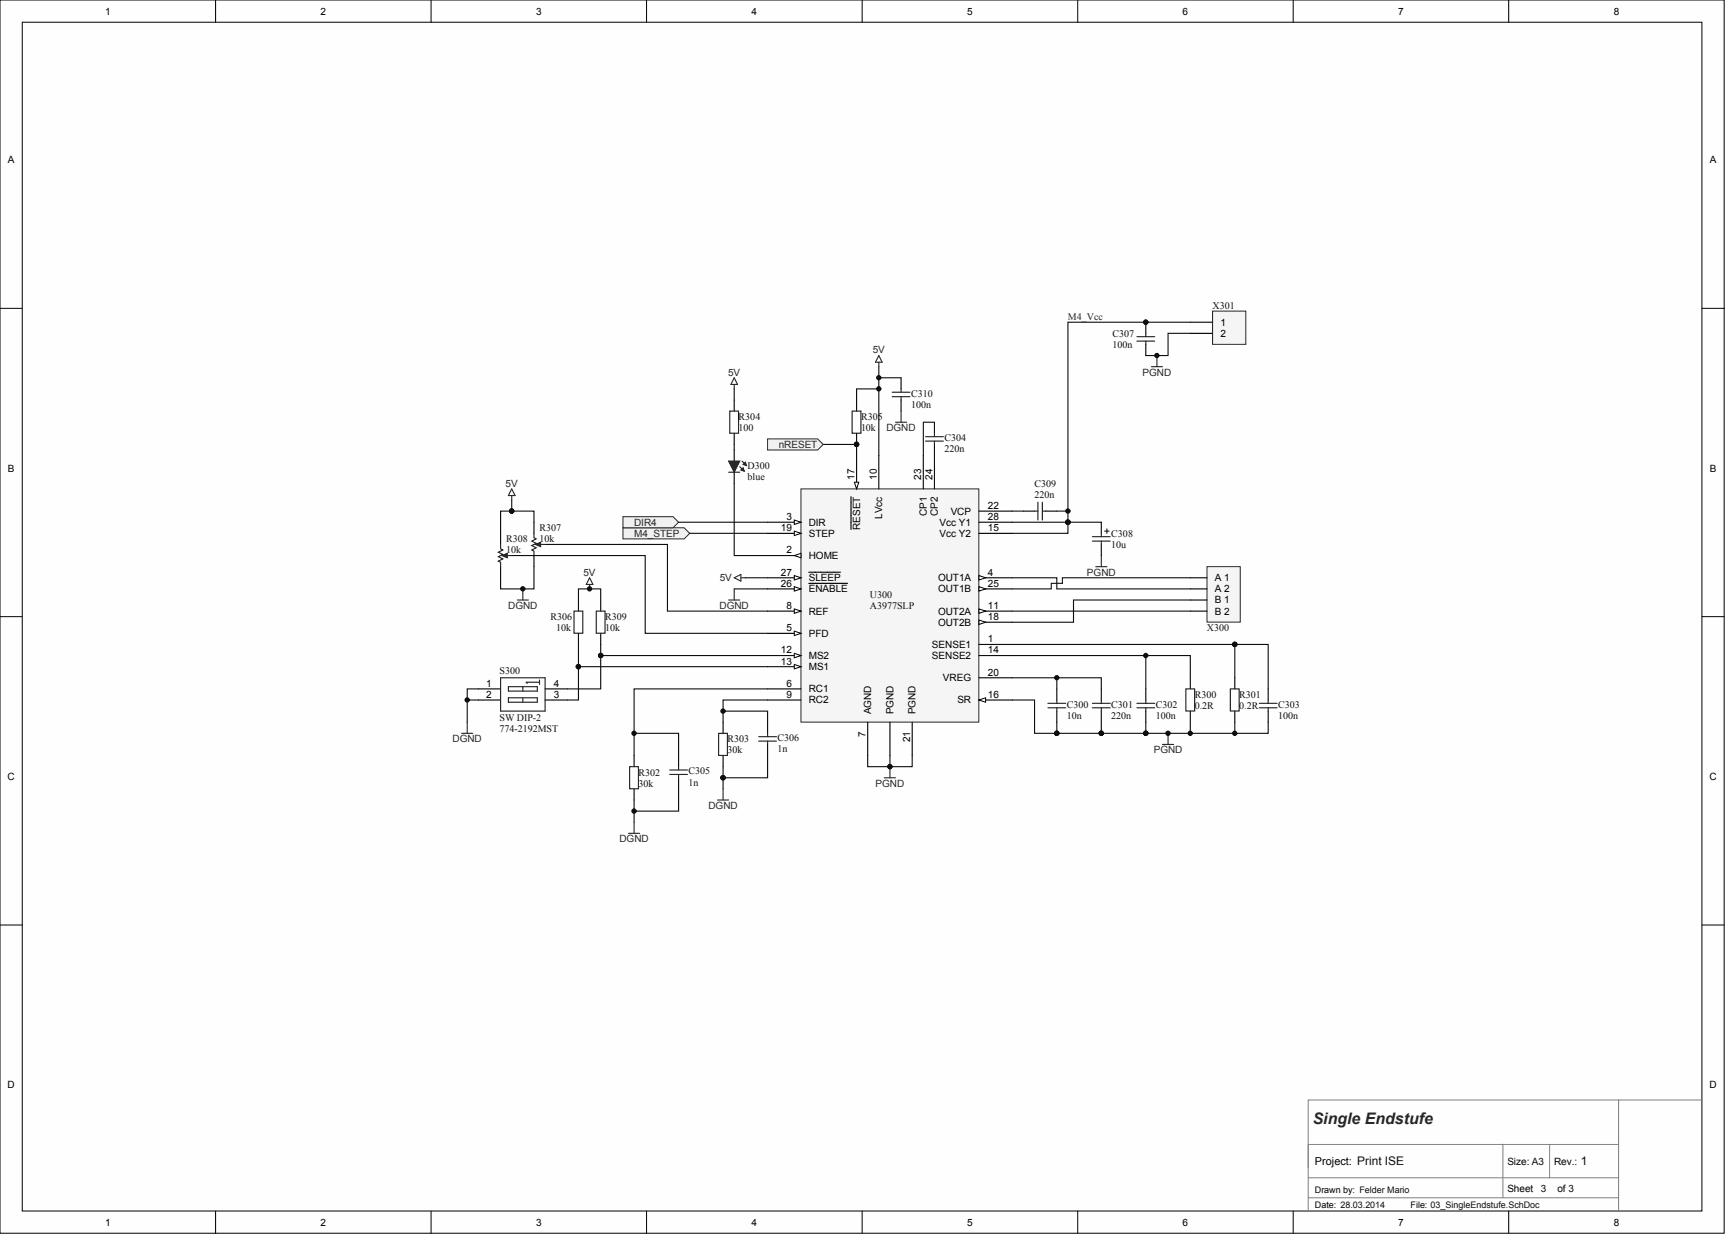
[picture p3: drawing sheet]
<svg xmlns="http://www.w3.org/2000/svg" width="656mm" height="470mm" viewBox="0 0 656 470" stroke-linecap="round" stroke-linejoin="round" font-family="sans-serif">
<defs><g id="words">
<text font-size="6" fill="#262626" x="498.8" y="427.5">Single Endstufe</text>
<text font-size="4.5" fill="#0e0e0e" x="600.6" y="443">1</text>
<text font-size="4.1" x="499.6" y="443.1">Project: Print ISE</text>
<g font-size="3.8">
<text x="39.9" y="5.5">1</text>
<text x="121.8" y="5.5">2</text>
<text x="203.7" y="5.5">3</text>
<text x="285.6" y="5.5">4</text>
<text x="367.5" y="5.5">5</text>
<text x="449.4" y="5.5">6</text>
<text x="531.3" y="5.5">7</text>
<text x="613.1" y="5.5">8</text>
<text x="3" y="62.1">A</text>
<text x="649.7" y="62.1">A</text>
<text x="463.7" y="123.8">1</text>
<text x="463.7" y="128">2</text>
<text x="3" y="179.3">B</text>
<text x="649.7" y="179.3">B</text>
<text x="324.7" y="182.5" transform="rotate(-90 324.7 182.5)">17</text>
<text x="333.1" y="182.5" transform="rotate(-90 333.1 182.5)">10</text>
<text x="350" y="182.5" transform="rotate(-90 350 182.5)">23</text>
<text x="354.3" y="182.5" transform="rotate(-90 354.3 182.5)">24</text>
<text x="298.8" y="197.7">3</text>
<text x="335.2" y="197.2" transform="rotate(-90 335.2 197.2)">LVcc</text>
<text x="352.1" y="196.2" transform="rotate(-90 352.1 196.2)">CP1</text>
<text x="356.4" y="196.2" transform="rotate(-90 356.4 196.2)">CP2</text>
<text x="361.2" y="195.6">VCP</text>
<text x="375.3" y="193.5">22</text>
<text x="375.3" y="197.7">28</text>
<text x="296.7" y="202">19</text>
<text x="307.3" y="199.8">DIR</text>
<text x="326.8" y="201.4" transform="rotate(-90 326.8 201.4)">RESET</text>
<text x="357" y="199.8">Vcc Y1</text>
<text x="375.3" y="202">15</text>
<text x="307.3" y="204.1">STEP</text>
<text x="357" y="204.1">Vcc Y2</text>
<text x="298.8" y="210.4">2</text>
<text x="307.3" y="212.5">HOME</text>
<text x="296.7" y="218.8">27</text>
<text x="307.3" y="221">SLEEP</text>
<text x="356.4" y="221">OUT1A</text>
<text x="375.3" y="218.8">4</text>
<text x="461.6" y="221">A 1</text>
<text x="296.7" y="223.1">26</text>
<text x="307.3" y="225.2">ENABLE</text>
<text x="356.4" y="225.2">OUT1B</text>
<text x="375.3" y="223.1">25</text>
<text x="461.6" y="225.2">A 2</text>
<text x="298.8" y="231.5">8</text>
<text x="307.3" y="233.6">REF</text>
<text x="356.4" y="233.6">OUT2A</text>
<text x="375.3" y="231.5">11</text>
<text x="461.6" y="229.4">B 1</text>
<text x="461.6" y="233.6">B 2</text>
<text x="298.8" y="240">5</text>
<text x="356.4" y="237.9">OUT2B</text>
<text x="375.3" y="235.7">18</text>
<text x="307.3" y="242.1">PFD</text>
<text x="375.3" y="244.2">1</text>
<text x="296.7" y="248.4">12</text>
<text x="307.3" y="250.5">MS2</text>
<text x="354.1" y="246.3">SENSE1</text>
<text x="354.1" y="250.5">SENSE2</text>
<text x="375.3" y="248.4">14</text>
<text x="296.7" y="252.6">13</text>
<text x="307.3" y="254.7">MS1</text>
<text x="375.3" y="256.9">20</text>
<text x="184.7" y="261.1">1</text>
<text x="210.5" y="261.1">4</text>
<text x="298.8" y="261.1">6</text>
<text x="307.3" y="263.2">RC1</text>
<text x="358.3" y="259">VREG</text>
<text x="184.7" y="265.3">2</text>
<text x="210.5" y="265.3">3</text>
<text x="298.8" y="265.3">9</text>
<text x="307.3" y="267.4">RC2</text>
<text x="363.8" y="267.4">SR</text>
<text x="375.3" y="265.3">16</text>
<text x="331" y="271.6" transform="rotate(-90 331 271.6)">AGND</text>
<text x="339.5" y="271.6" transform="rotate(-90 339.5 271.6)">PGND</text>
<text x="347.9" y="271.6" transform="rotate(-90 347.9 271.6)">PGND</text>
<text x="328.9" y="280.1" transform="rotate(-90 328.9 280.1)">7</text>
<text x="345.8" y="282.2" transform="rotate(-90 345.8 282.2)">21</text>
<text x="2.9" y="296.5">C</text>
<text x="649.6" y="296.5">C</text>
<text x="2.9" y="413.7">D</text>
<text x="649.6" y="413.7">D</text>
<text x="572.7" y="442.7">Size: A3</text>
<text x="590.5" y="442.7">Rev.:</text>
<text x="572.7" y="453.3">Sheet</text>
<text x="591.8" y="453.3">of 3</text>
<text x="39.9" y="465.9">1</text>
<text x="121.8" y="465.9">2</text>
<text x="203.7" y="465.9">3</text>
<text x="285.6" y="465.9">4</text>
<text x="367.5" y="465.9">5</text>
<text x="449.4" y="465.9">6</text>
<text x="531.3" y="465.9">7</text>
<text x="613.1" y="465.9">8</text>
</g>
<g font-size="3.8" fill="#0e0e0e">
<text x="460.7" y="117.4">X301</text>
<text x="422.7" y="128">C307</text>
<text x="422.7" y="132.2">100n</text>
<text x="346.2" y="150.8">C310</text>
<text x="346.2" y="155">100n</text>
<text x="280.7" y="159.7">R304</text>
<text x="327.2" y="159.7">R305</text>
<text x="280.7" y="163.9">100</text>
<text x="327.2" y="163.9">10k</text>
<text x="358.9" y="167.7">C304</text>
<text x="358.9" y="171.9">220n</text>
<text x="284" y="178.3">D300</text>
<text x="284" y="182.5">blue</text>
<text x="393.1" y="185">C309</text>
<text x="393.1" y="189.2">220n</text>
<text x="205" y="201.9">R307</text>
<text x="192.3" y="206.1">R308</text>
<text x="205" y="206.1">10k</text>
<text x="422.3" y="204">C308</text>
<text x="422.3" y="208.2">10u</text>
<text x="192.3" y="210.4">10k</text>
<text x="330.5" y="227.3">U300</text>
<text x="330.5" y="231.5">A3977SLP</text>
<text x="209.2" y="235.7">R306</text>
<text x="211.3" y="239.9">10k</text>
<text x="229.9" y="235.7">R309</text>
<text x="229.9" y="239.9">10k</text>
<text x="458.6" y="239.9">X300</text>
<text x="189.8" y="256.4">S300</text>
<text x="405.4" y="269.1">C300</text>
<text x="422.3" y="269.1">C301</text>
<text x="439.2" y="269.1">C302</text>
<text x="454" y="265.3">R300</text>
<text x="454" y="269.5">0.2R</text>
<text x="470.9" y="265.3">R301</text>
<text x="470.9" y="269.5">0.2R</text>
<text x="485.7" y="269.1">C303</text>
<text x="189.8" y="274.1">SW DIP-2</text>
<text x="405.4" y="273.3">10n</text>
<text x="422.3" y="273.3">220n</text>
<text x="439.2" y="273.3">100n</text>
<text x="485.7" y="273.3">100n</text>
<text x="189.8" y="278.4">774-2192MST</text>
<text x="295.5" y="281.7">C306</text>
<text x="276.4" y="282.2">R303</text>
<text x="276.4" y="286.4">30k</text>
<text x="295.5" y="286">1n</text>
<text x="242.6" y="294.8">R302</text>
<text x="242.6" y="299.1">30k</text>
<text x="261.6" y="294.4">C305</text>
<text x="261.6" y="298.6">1n</text>
<text x="585.4" y="453.3">3</text>
</g>
<g font-size="3.8" fill="#262626">
<text x="405.8" y="121.7">M4_Vcc</text>
<text x="331.6" y="134.4">5V</text>
<text x="276.6" y="142.8">5V</text>
<text x="434.1" y="142.8">PGND</text>
<text x="336.8" y="163.9">DGND</text>
<text x="295.9" y="170.3">nRESET</text>
<text x="192.1" y="185.1">5V</text>
<text x="240.9" y="199.8">DIR4</text>
<text x="240.9" y="204.1">M4_STEP</text>
<text x="221.7" y="218.8">5V</text>
<text x="273.5" y="221">5V</text>
<text x="413" y="218.8">PGND</text>
<text x="193.1" y="231.5">DGND</text>
<text x="273.4" y="231.5">DGND</text>
<text x="171.9" y="282.2">DGND</text>
<text x="438.4" y="286.4">PGND</text>
<text x="332.7" y="299.1">PGND</text>
<text x="269.2" y="307.5">DGND</text>
<text x="235.4" y="320.2">DGND</text>
</g>
<g font-size="3.4">
<text x="499.6" y="453.4">Drawn by: Felder Mario</text>
<text x="499.6" y="459.3">Date: 28.03.2014</text>
<text x="536" y="459.3">File: 03_SingleEndstufe.SchDoc</text>
</g>
</g></defs>
<g fill="#fefefe" stroke="#000" stroke-width=".38">
<path d="M0 0h655.1v468.8h-655.1z"/>
<path d="M8.5 8.4h638.2v452h-638.2z"/>
</g>
<g fill="none" stroke="#000" stroke-width=".38">
<path d="M81.9 0v8.4M163.8 0v8.4M245.7 0v8.4M327.6 0v8.4M409.5 0v8.4M491.4 0v8.4M573.2 0v8.4M0 117.2h8.5M646.7 117.2h8.5M0 234.4h8.5M646.7 234.4h8.5M0 351.6h8.5"/>
<path d="M646.7 351.6h8.5M81.9 460.4v8.5M163.8 460.4v8.5M245.7 460.4v8.5M327.6 460.4v8.5M409.5 460.4v8.5M491.4 460.4v8.5M573.2 460.4v8.5"/>
</g>
<path d="M615 418.2h-117.9v42.2M646.7 418.2h-31.7v42.2M570.6 435.1h.4v20.2M588.8 435.1v12.6M615 435.1h-117.9v8.8M497.1 455.3h117.9M497.1 447.7h117.9" fill="none" stroke="#808080" stroke-width=".38"/>
<path d="M236.7 200.6h23.3l2.1 2.2-2.1 2.1h-23.3z" fill-rule="evenodd" fill="#f0f0f0" stroke="#262626" stroke-width=".38"/>
<path d="M262.1 202.8h29.6" fill="none" stroke="#0e0e0e" stroke-width=".42"/>
<path d="M458.6 215.4h12.6v21.1h-12.6z" fill="#f5f5f5" stroke="#262626" stroke-width=".38"/>
<g fill="none" stroke="#000" stroke-width=".42">
<path d="M452.3 219.6h6.3M452.3 223.9h6.3M452.3 228.1h6.3M452.3 232.3h6.3M452.3 257.7v4.2M469.2 257.7v4.2M401.5 261.9v4.2M401.5 270.3v4.3M418.5 261.9v4.2M418.5 270.3v4.3M435.4 261.9v4.2M435.4 270.3v4.3"/>
<path d="M452.3 270.3v4.3M469.2 270.3v4.3M481.9 261.9v4.2M481.9 270.3v4.3"/>
</g>
<g fill="none" stroke="#1c1c1c" stroke-width=".42">
<path d="M398.2 269.1h6.7M398.2 267.4h6.7M401.5 266.1v1.3M401.5 269.1v1.2M415.1 269.1h6.7M415.1 267.4h6.7M418.5 266.1v1.3M418.5 269.1v1.2M432 269.1h6.7M432 267.4h6.7M435.4 266.1v1.3M435.4 269.1v1.2"/>
<path d="M450.6 261.9h3.3v8.4h-3.3zM467.5 261.9h3.3v8.4h-3.3zM478.5 269.1h6.7M478.5 267.4h6.7M481.9 266.1v1.3M481.9 269.1v1.2"/>
</g>
<path d="M384.6 249.2h67.7v8.5M384.6 257.7h33.9v4.2M401.5 257.7v4.2M435.4 249.2v12.7M469.2 245h12.7v16.9M384.6 266.1h8.5v12.7h8.4M452.3 274.6v4.2M469.2 274.6v4.2M329.7 287.2v4.3h16.9v-4.3" fill="none" stroke="#0e0e0e" stroke-width=".42"/>
<g fill="#0e0e0e" stroke="#0e0e0e" stroke-width=".38">
<circle cx="401.5" cy="257.6" r=".82"/>
<circle cx="435.3" cy="249.2" r=".82"/>
<circle cx="469.2" cy="245" r=".82"/>
<circle cx="443.8" cy="278.8" r=".82"/>
<circle cx="469.2" cy="278.8" r=".82"/>
<circle cx="452.3" cy="278.8" r=".82"/>
<circle cx="401.5" cy="278.8" r=".82"/>
<circle cx="338.1" cy="291.4" r=".82"/>
</g>
<path d="M443.8 278.8v4.2M336 295.7h4.3M338.1 291.5v4.2M441.7 283h4.2" fill="none" stroke="#262626" stroke-width=".42"/>
<path d="M236.7 196.4h19l2.1 2.1-2.1 2.1h-19z" fill-rule="evenodd" fill="#f0f0f0" stroke="#262626" stroke-width=".38"/>
<g fill="none" stroke="#0e0e0e" stroke-width=".42">
<path d="M333.9 139.4v33.8M355.1 160.5h-4.3v12.7M194.4 194.3h8.5v4.2M257.8 198.5h33.9M198.7 211.2h46.5v29.6h46.5M202.9 215.4v8.5h-12.7v-4.3M283.2 219.6h8.5M279 223.9h12.7M384.6 245h84.6v12.7M240.9 278.8h16.9v8.4M274.7 270.3h17v4.3M291.7 261.9h-50.8v25.3"/>
<path d="M291.7 266.1h-17v8.5M401.5 274.6v4.2h33.9M418.5 274.6v4.2M435.4 274.6v4.2M481.9 274.6v4.2h-46.5M257.8 299.9v8.5h-16.9M274.7 295.7v4.2M240.9 304.1v8.5"/>
</g>
<g fill="none" stroke="#262626" stroke-width=".42">
<path d="M333.9 135.2l1.3 2.5h-2.5zM333.9 137.7v1.7M194.4 185.9l1.3 2.5h-2.5zM194.4 188.4v1.7M279 219.6l2.5-1.2v2.5zM281.5 219.6h1.7M196.5 228.1h4.3M198.7 223.9v4.2M276.9 228.1h4.2M279 223.9v4.2M274.7 299.9v4.2M238.8 316.8h4.2"/>
<path d="M240.9 312.6v4.2M272.6 304.1h4.3"/>
</g>
<g fill="none" stroke="#000" stroke-width=".42">
<path d="M355.1 160.5v4.2M355.1 169v4.2M202.9 198.5v4.3M190.2 202.8v4.2M190.2 215.4v4.2M194.4 211.2h4.3M202.9 211.2v4.2M207.1 207h4.2M274.7 274.6v4.2M291.7 274.6v4.2M240.9 287.2v4.3M240.9 299.9v4.2"/>
<path d="M257.8 287.2v4.3M257.8 295.7v4.2M274.7 287.2v4.3M291.7 283v4.2"/>
</g>
<g fill="none" stroke="#1c1c1c" stroke-width=".42">
<path d="M351.7 167.7h6.7M351.7 166h6.7M355.1 164.7v1.3M355.1 167.7v1.3M190.2 207v1.7l.9 .4-1.7 .8 1.7 .9-1.7 .8 1.7 .9-1.7 .8 .8 .4v1.7M192.7 211.2h1.7M202.9 202.8v1.6l.8 .5-1.7 .8 1.7 .9-1.7 .8 1.7 .8-1.7 .9 .9 .4v1.7M205.4 207h1.7M273.1 278.8h3.3v8.4h-3.3zM291.7 278.8v1.3M239.2 291.5h3.4v8.4h-3.4zM254.5 294.4h6.7"/>
<path d="M254.5 292.7h6.7M257.8 291.5v1.2M257.8 294.4v1.3M288.3 281.7h6.7M288.3 280.1h6.7M291.7 281.7v1.3"/>
</g>
<g fill="#0e0e0e" stroke="#0e0e0e" stroke-width=".38">
<circle cx="469.2" cy="245" r=".82"/>
<circle cx="435.3" cy="278.8" r=".82"/>
<circle cx="418.4" cy="278.8" r=".82"/>
<circle cx="401.5" cy="278.8" r=".82"/>
<circle cx="240.9" cy="278.8" r=".82"/>
<circle cx="240.9" cy="308.3" r=".82"/>
<circle cx="274.7" cy="270.3" r=".82"/>
<circle cx="274.7" cy="295.7" r=".82"/>
<circle cx="198.6" cy="223.9" r=".82"/>
<circle cx="194.4" cy="194.3" r=".82"/>
</g>
<g fill="#1c1c1c" stroke="#1c1c1c" stroke-width=".38">
<path d="M203.3 207l2.1-.9v1.7z"/>
<path d="M190.6 211.2l2.1-.8v1.6z"/>
</g>
<path d="M460.7 118.3h12.7v12.6h-12.7z" fill="#f5f5f5" stroke="#262626" stroke-width=".38"/>
<g fill="none" stroke="#000" stroke-width=".42">
<path d="M435.4 122.5v4.2M435.4 130.9v4.3M452.3 122.5h8.4M452.3 126.7h8.4M279 152.1v4.2M325.5 152.1v4.2M342.4 143.6v4.2M342.4 152.1v4.2M279 164.7v4.3M279 171.1v4.2M279 179.5v4.2M325.5 164.7v4.3"/>
<path d="M388.9 194.3h4.2M397.3 194.3h4.2M418.5 198.5v4.3M418.5 207v4.2"/>
</g>
<path d="M452.3 122.5h-46.5v80.3h-21.2M452.3 126.7h-8.5v8.5h-8.4M279 147.8v4.3M333.9 147.8h-8.4v4.3M279 169v2.1M312.8 169h12.7v4.2M194.4 190.1v4.2h-4.2v8.5M279 183.7v27.5h12.7M384.6 198.5h33.9M384.6 194.3h4.3M401.5 194.3h4.3M291.7 287.2v8.5h-17v-4.2" fill="none" stroke="#0e0e0e" stroke-width=".42"/>
<g fill="#0e0e0e" stroke="#0e0e0e" stroke-width=".38">
<circle cx="405.8" cy="198.5" r=".82"/>
<circle cx="439.6" cy="135.1" r=".82"/>
<circle cx="435.3" cy="122.5" r=".82"/>
<circle cx="405.8" cy="194.3" r=".82"/>
<circle cx="274.7" cy="295.7" r=".82"/>
<circle cx="194.4" cy="194.3" r=".82"/>
<circle cx="325.4" cy="168.9" r=".82"/>
<circle cx="333.9" cy="147.8" r=".82"/>
</g>
<path d="M437.5 139.4h4.2M439.6 135.2v4.2M279 143.6l1.2 2.6h-2.5zM279 146.2v1.6M342.4 156.3v4.2M340.3 160.5h4.2M416.3 215.4h4.3M418.5 211.2v4.2" fill="none" stroke="#262626" stroke-width=".42"/>
<g fill="none" stroke="#1c1c1c" stroke-width=".42">
<path d="M432 128h6.7M432 129.7h6.7M435.4 126.7v1.3M435.4 129.7v1.2M277.3 156.3h3.3v8.4h-3.3zM323.8 156.3h3.3v8.4h-3.3zM339 150.8h6.8M339 149.1h6.8M342.4 147.8v1.3M342.4 150.8v1.3M276.9 179.5h4.2M281.1 177.4l1.7 1.7"/>
<path d="M281.9 175.3l1.7 1.7M393.1 194.3h1.3M394.4 190.9v6.8M396.1 190.9v6.8M396.1 194.3h1.2M415.1 204h6.7M415.1 205.7h6.7M418.5 202.8v1.2M418.5 205.7v1.3M419.7 201.9h1.7M420.6 201.1v1.7"/>
</g>
<g fill="#1c1c1c" stroke="#1c1c1c" stroke-width=".42">
<path d="M276.9 175.3h4.2l-2.1 4.2z"/>
<path d="M281.5 178.7l.9-.9 .4 1.3z"/>
<path d="M282.4 176.6l.8-.9 .4 1.3z"/>
</g>
<path d="M291.7 166.8h19l2.1 2.2-2.1 2.1h-19z" fill-rule="evenodd" fill="#f0f0f0" stroke="#262626" stroke-width=".38"/>
<path d="M333.9 143.6h8.5M211.3 207h42.3v25.3h38.1M219.8 228.1v-4.2h8.4v4.2M219.8 253.4v12.7h-4.2M219.8 253.4h71.9M219.8 245v8.4M228.2 249.2v12.7h-12.6M228.2 249.2h63.5M228.2 245v4.2M177.5 266.1h4.3M181.8 261.9h-4.3v12.7M338.1 287.2v4.3" fill="none" stroke="#0e0e0e" stroke-width=".42"/>
<g fill="#0e0e0e" stroke="#0e0e0e" stroke-width=".38">
<circle cx="333.9" cy="143.6" r=".82"/>
<circle cx="228.2" cy="249.2" r=".82"/>
<circle cx="219.8" cy="253.4" r=".82"/>
<circle cx="224" cy="223.9" r=".82"/>
<circle cx="177.5" cy="266.1" r=".82"/>
<circle cx="338.1" cy="291.4" r=".82"/>
</g>
<path d="M219.8 228.1v4.2M228.2 228.1v4.2M219.8 240.8v4.2M228.2 240.8v4.2M181.8 261.9h8.4M181.8 266.1h8.4M207.1 261.9h8.5M207.1 266.1h8.5" fill="none" stroke="#000" stroke-width=".42"/>
<path d="M218.1 232.3h3.3v8.4h-3.3zM226.6 232.3h3.3v8.4h-3.3zM190.2 257.7h16.9v12.6h-16.9zM205 259.4h-5.1l.5 .4M205 258.5v1.7M193.2 261h11v1.7h-11zM193.2 265.3h11v1.7h-11zM198.7 261v1.7M198.7 265.3v1.7" fill="none" stroke="#1c1c1c" stroke-width=".42"/>
<path d="M224 219.6l1.3 2.6h-2.5zM224 222.2v1.7M175.4 278.8h4.2M177.5 274.6v4.2" fill="none" stroke="#262626" stroke-width=".42"/>
<path d="M304.3 185.9h67.6v88.6h-67.6z" fill="#f5f5f5" stroke="#262626" stroke-width=".38"/>
<path d="M291.7 211.2h12.6M372 245h12.6" fill="none" stroke="#000" stroke-width=".42"/>
<path d="M301.8 211.2l2.5-.8v1.6z" fill="#fefefe" stroke="#000" stroke-width=".38"/>
<path d="M291.7 198.5h12.6" fill="none" stroke="#000" stroke-width=".42"/>
<path d="M301.8 197.7l2.5 .8-2.5 .9z" fill="#fefefe" stroke="#000" stroke-width=".38"/>
<path d="M372 219.6h12.6" fill="none" stroke="#000" stroke-width=".42"/>
<path d="M372 218.8l2.5 .8-2.5 .9z" fill="#fefefe" stroke="#000" stroke-width=".38"/>
<path d="M291.7 240.8h12.6" fill="none" stroke="#000" stroke-width=".42"/>
<path d="M301.8 239.9l2.5 .9-2.5 .8z" fill="#fefefe" stroke="#000" stroke-width=".38"/>
<path d="M291.7 232.3h12.6M291.7 261.9h12.6M329.7 274.6v12.6" fill="none" stroke="#000" stroke-width=".42"/>
<path d="M301.8 231.5l2.5 .8-2.5 .9z" fill="#fefefe" stroke="#000" stroke-width=".38"/>
<path d="M333.9 173.2v12.7M372 232.3h12.6M291.7 266.1h12.6" fill="none" stroke="#000" stroke-width=".42"/>
<path d="M372 231.5l2.5 .8-2.5 .9z" fill="#fefefe" stroke="#000" stroke-width=".38"/>
<path d="M291.7 249.2h12.6" fill="none" stroke="#000" stroke-width=".42"/>
<path d="M301.8 248.4l2.5 .8-2.5 .9z" fill="#fefefe" stroke="#000" stroke-width=".38"/>
<path d="M291.7 253.4h12.6" fill="none" stroke="#000" stroke-width=".42"/>
<path d="M301.8 252.6l2.5 .8-2.5 .9z" fill="#fefefe" stroke="#000" stroke-width=".38"/>
<path d="M372 202.8h12.6M372 249.2h12.6M372 266.1h12.6" fill="none" stroke="#000" stroke-width=".42"/>
<path d="M372 266.1l2.5-.8v1.7z" fill="#fefefe" stroke="#000" stroke-width=".38"/>
<path d="M325.5 173.2v12.7" fill="none" stroke="#000" stroke-width=".42"/>
<path d="M324.6 183.3h1.7l-.8 2.6z" fill="#fefefe" stroke="#000" stroke-width=".38"/>
<path d="M323.4 188.8v12.5M372 236.5h12.6" fill="none" stroke="#000" stroke-width=".42"/>
<path d="M372 235.7l2.5 .8-2.5 .9z" fill="#fefefe" stroke="#000" stroke-width=".38"/>
<path d="M291.7 202.8h12.6" fill="none" stroke="#000" stroke-width=".42"/>
<path d="M301.8 201.9l2.5 .9-2.5 .8z" fill="#fefefe" stroke="#000" stroke-width=".38"/>
<path d="M350.8 173.2v12.7M355.1 173.2v12.7M372 194.3h12.6M372 223.9h12.6M372 257.7h12.6M346.6 274.6v12.6" fill="none" stroke="#000" stroke-width=".42"/>
<path d="M372 223l2.5 .9-2.5 .8z" fill="#fefefe" stroke="#000" stroke-width=".38"/>
<path d="M291.7 223.9h12.6" fill="none" stroke="#000" stroke-width=".42"/>
<path d="M301.8 223l2.5 .9-2.5 .8z" fill="#fefefe" stroke="#000" stroke-width=".38"/>
<path d="M291.7 219.6h12.6M307.3 221.8h14.7" fill="none" stroke="#000" stroke-width=".42"/>
<path d="M301.8 218.8l2.5 .8-2.5 .9z" fill="#fefefe" stroke="#000" stroke-width=".38"/>
<path d="M372 198.5h12.6M307.3 217.5h12M338.1 274.6v12.6" fill="none" stroke="#000" stroke-width=".42"/>
<path d="M384.6 219.6h16.9v4.3h50.8M452.3 219.6h-48.6v2.2h-4.3v2.1h-14.8M384.6 232.3h67.7M452.3 228.1h-44.4v8.4h-23.3" fill="none" stroke="#0e0e0e" stroke-width=".42"/>
<use href="#words"/>
</svg>
